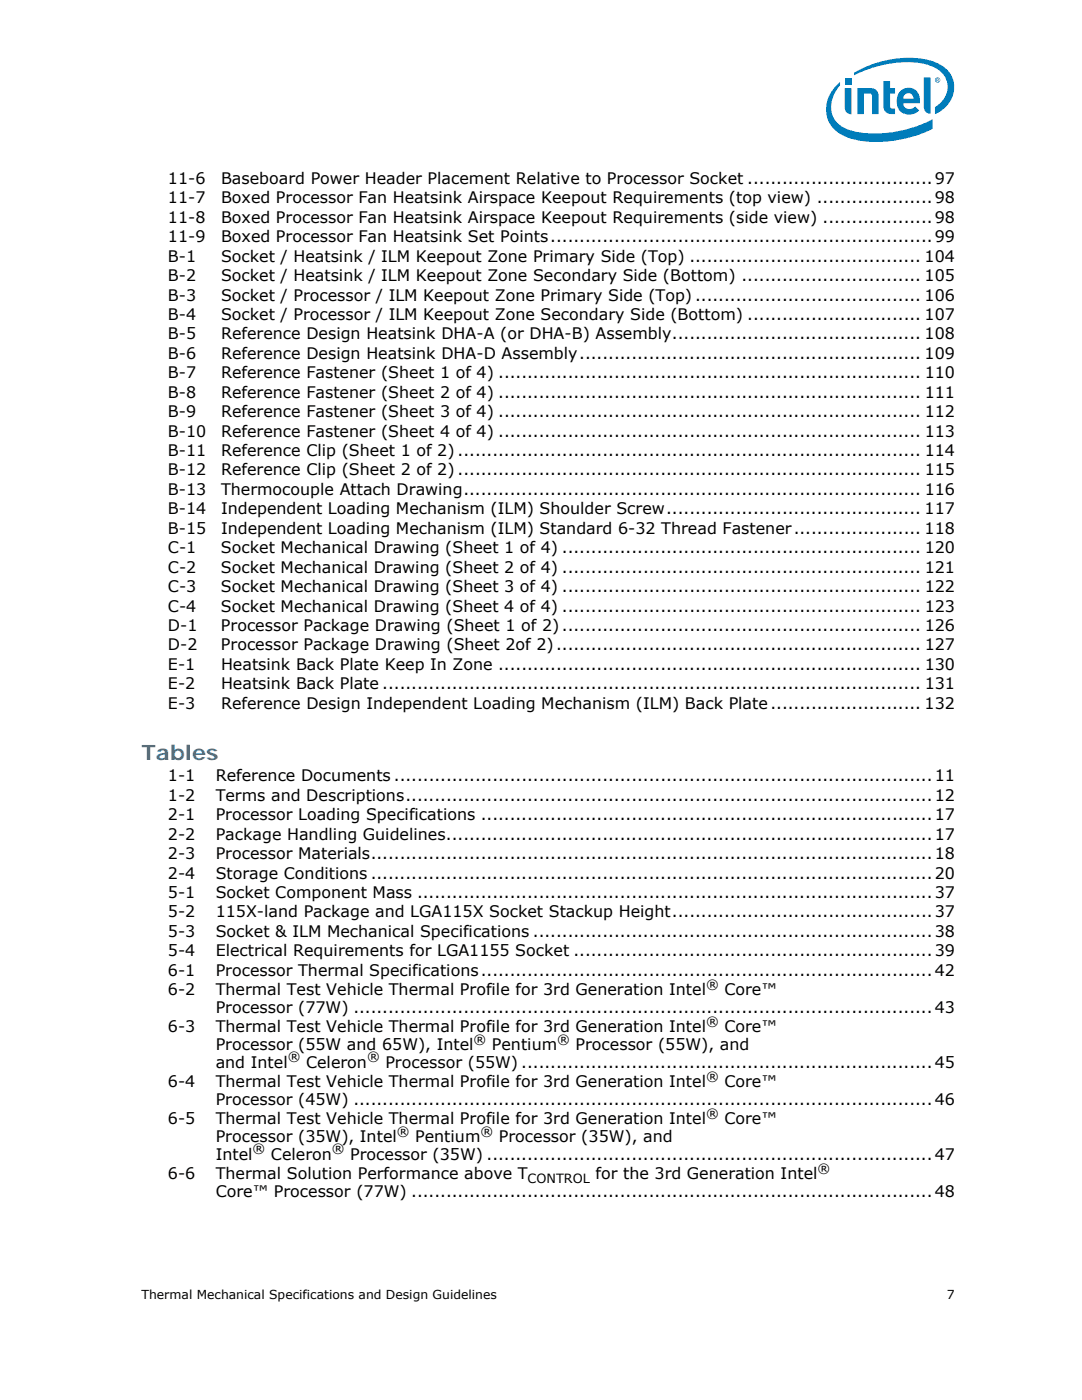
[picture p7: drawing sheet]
<svg xmlns="http://www.w3.org/2000/svg" width="216mm" height="279mm" viewBox="0 0 216 279" stroke-linecap="round" stroke-linejoin="round" font-family="sans-serif">
<defs><g id="words">
<text font-size="4.2" fill="#40719b" x="28.2" y="151.7">Tables</text>
<g font-size="3.2">
<text x="33.5" y="36.7">11-6</text>
<text x="33.5" y="40.6">11-7</text>
<text x="44.1" y="36.7">Baseboard Power Header Placement Relative to Processor Socket ................................97</text>
<text x="44.1" y="40.6">Boxed Processor Fan Heatsink Airspace Keepout Requirements (top view) ....................98</text>
<text x="33.5" y="44.4">11-8</text>
<text x="44.1" y="44.4">Boxed Processor Fan Heatsink Airspace Keepout Requirements (side view) ...................98</text>
<text x="33.5" y="48.3">11-9</text>
<text x="33.5" y="52.2">B-1</text>
<text x="44.1" y="52.2">Socket / Heatsink / ILM Keepout Zone Primary Side (Top) ........................................ 104</text>
<text x="44.1" y="48.3">Boxed Processor Fan Heatsink Set Points..................................................................99</text>
<text x="33.5" y="56.1">B-2</text>
<text x="33.5" y="60">B-3</text>
<text x="44.1" y="56.1">Socket / Heatsink / ILM Keepout Zone Secondary Side (Bottom) ............................... 105</text>
<text x="44.1" y="60">Socket / Processor / ILM Keepout Zone Primary Side (Top) ....................................... 106</text>
<text x="33.5" y="63.9">B-4</text>
<text x="44.1" y="63.9">Socket / Processor / ILM Keepout Zone Secondary Side (Bottom) .............................. 107</text>
<text x="33.5" y="67.7">B-5</text>
<text x="33.5" y="71.6">B-6</text>
<text x="44.1" y="67.7">Reference Design Heatsink DHA-A (or DHA-B) Assembly........................................... 108</text>
<text x="44.1" y="71.6">Reference Design Heatsink DHA-D Assembly........................................................... 109</text>
<text x="33.5" y="75.5">B-7</text>
<text x="44.1" y="75.5">Reference Fastener (Sheet 1 of 4) ......................................................................... 110</text>
<text x="33.5" y="79.4">B-8</text>
<text x="33.5" y="83.3">B-9</text>
<text x="44.1" y="79.4">Reference Fastener (Sheet 2 of 4) ......................................................................... 111</text>
<text x="44.1" y="83.3">Reference Fastener (Sheet 3 of 4) ......................................................................... 112</text>
<text x="33.5" y="87.1">B-10</text>
<text x="44.1" y="87.1">Reference Fastener (Sheet 4 of 4) ......................................................................... 113</text>
<text x="33.5" y="91">B-11</text>
<text x="33.5" y="94.9">B-12</text>
<text x="44.1" y="91">Reference Clip (Sheet 1 of 2) ................................................................................ 114</text>
<text x="44.1" y="94.9">Reference Clip (Sheet 2 of 2) ................................................................................ 115</text>
<text x="33.5" y="98.8">B-13</text>
<text x="44.1" y="98.8">Thermocouple Attach Drawing............................................................................... 116</text>
<text x="33.5" y="102.7">B-14</text>
<text x="33.5" y="106.5">B-15</text>
<text x="44.1" y="102.7">Independent Loading Mechanism (ILM) Shoulder Screw............................................ 117</text>
<text x="44.1" y="106.5">Independent Loading Mechanism (ILM) Standard 6-32 Thread Fastener...................... 118</text>
<text x="33.5" y="110.4">C-1</text>
<text x="44.1" y="110.4">Socket Mechanical Drawing (Sheet 1 of 4) .............................................................. 120</text>
<text x="33.5" y="114.3">C-2</text>
<text x="33.5" y="118.2">C-3</text>
<text x="44.1" y="114.3">Socket Mechanical Drawing (Sheet 2 of 4) .............................................................. 121</text>
<text x="44.1" y="118.2">Socket Mechanical Drawing (Sheet 3 of 4) .............................................................. 122</text>
<text x="33.5" y="122.1">C-4</text>
<text x="33.5" y="125.9">D-1</text>
<text x="44.1" y="125.9">Processor Package Drawing (Sheet 1 of 2).............................................................. 126</text>
<text x="44.1" y="122.1">Socket Mechanical Drawing (Sheet 4 of 4) .............................................................. 123</text>
<text x="33.5" y="129.8">D-2</text>
<text x="44.1" y="129.8">Processor Package Drawing (Sheet 2of 2)............................................................... 127</text>
<text x="33.5" y="133.7">E-1</text>
<text x="33.5" y="137.6">E-2</text>
<text x="44.1" y="133.7">Heatsink Back Plate Keep In Zone ......................................................................... 130</text>
<text x="44.1" y="137.6">Heatsink Back Plate ............................................................................................. 131</text>
<text x="33.5" y="141.5">E-3</text>
<text x="44.1" y="141.5">Reference Design Independent Loading Mechanism (ILM) Back Plate.......................... 132</text>
<text x="33.5" y="155.9">1-1</text>
<text x="43" y="155.9">Reference Documents .............................................................................................11</text>
<text x="33.5" y="159.8">1-2</text>
<text x="43" y="159.8">Terms and Descriptions...........................................................................................12</text>
<text x="33.5" y="163.7">2-1</text>
<text x="33.5" y="167.6">2-2</text>
<text x="43" y="163.7">Processor Loading Specifications ..............................................................................17</text>
<text x="43" y="167.6">Package Handling Guidelines....................................................................................17</text>
<text x="33.5" y="171.4">2-3</text>
<text x="43" y="171.4">Processor Materials.................................................................................................18</text>
<text x="33.5" y="175.3">2-4</text>
<text x="33.5" y="179.2">5-1</text>
<text x="43" y="175.3">Storage Conditions .................................................................................................20</text>
<text x="43" y="179.2">Socket Component Mass .........................................................................................37</text>
<text x="33.5" y="183.1">5-2</text>
<text x="43" y="183.1">115X-land Package and LGA115X Socket Stackup Height.............................................37</text>
<text x="33.5" y="187">5-3</text>
<text x="33.5" y="190.9">5-4</text>
<text x="43" y="187">Socket &amp; ILM Mechanical Specifications .....................................................................38</text>
<text x="43" y="190.9">Electrical Requirements for LGA1155 Socket ..............................................................39</text>
<text x="33.5" y="194.7">6-1</text>
<text x="43" y="194.7">Processor Thermal Specifications..............................................................................42</text>
<text x="33.5" y="198.6">6-2</text>
<text x="43" y="202.1">Processor (77W) ....................................................................................................43</text>
<text x="43" y="198.6">Thermal Test Vehicle Thermal Profile for 3rd Generation Intel</text>
<text x="144.6" y="198.6">Core™</text>
<text x="33.5" y="206">6-3</text>
<text x="43" y="209.5">Processor (55W and 65W), Intel</text>
<text x="43" y="206">Thermal Test Vehicle Thermal Profile for 3rd Generation Intel</text>
<text x="98.2" y="209.5">Pentium</text>
<text x="114.9" y="209.5">Processor (55W), and</text>
<text x="144.6" y="206">Core™</text>
<text x="43" y="213.1">and Intel</text>
<text x="61.1" y="213.1">Celeron</text>
<text x="76.9" y="213.1">Processor (55W) .......................................................................45</text>
<text x="33.5" y="217">6-4</text>
<text x="43" y="220.5">Processor (45W) ....................................................................................................46</text>
<text x="43" y="217">Thermal Test Vehicle Thermal Profile for 3rd Generation Intel</text>
<text x="144.6" y="217">Core™</text>
<text x="33.5" y="224.4">6-5</text>
<text x="43" y="227.9">Processor (35W), Intel</text>
<text x="43" y="224.4">Thermal Test Vehicle Thermal Profile for 3rd Generation Intel</text>
<text x="82.8" y="227.9">Pentium</text>
<text x="99.5" y="227.9">Processor (35W), and</text>
<text x="144.6" y="224.4">Core™</text>
<text x="43" y="231.4">Intel</text>
<text x="54.1" y="231.4">Celeron</text>
<text x="69.9" y="231.4">Processor (35W) .............................................................................47</text>
<text x="33.5" y="235.3">6-6</text>
<text x="43" y="238.8">Core™ Processor (77W) ..........................................................................................48</text>
<text x="43" y="235.3">Thermal Solution Performance above T</text>
<text x="118.8" y="235.3">for the 3rd Generation Intel</text>
</g>
<g font-size="2.5">
<text x="140.9" y="197.3">®</text>
<text x="94.5" y="208.3">®</text>
<text x="111.2" y="208.3">®</text>
<text x="140.9" y="204.8">®</text>
<text x="57.4" y="211.8">®</text>
<text x="73.2" y="211.8">®</text>
<text x="140.9" y="215.7">®</text>
<text x="79.2" y="226.6">®</text>
<text x="95.9" y="226.6">®</text>
<text x="140.9" y="223.1">®</text>
<text x="50.4" y="230.2">®</text>
<text x="66.2" y="230.2">®</text>
<text x="105.3" y="236.1">CONTROL</text>
<text x="163.1" y="234">®</text>
<text x="28.2" y="259.2">Thermal Mechanical Specifications and Design Guidelines</text>
<text x="188.9" y="259.2">7</text>
</g>
</g></defs>
<g fill="#007cba">
<path d="M184.3 15.5h1.4v7.2a1.3 1.3 0 0 1-1.4-1.4z"/>
<path d="M168.6 17.6h1.3v5.2a1.3 1.3 0 0 1-1.3-1.4z"/>
<path d="M168.6 15.6h1.3v1.3h-1.3z"/>
<path d="M176.3 16.2h1.3v1.4h1v1.1h-1l.1 2.8 .1 .1 .8 .1v1.1a1.81 1.81 0 0 1-2.3-1.1z"/>
<path d="M171.1 17.6h2.7a1.44 1.44 0 0 1 1.5 1.5v3.7h-1.3v-3.6l-.2-.5h-.3h-1.1v4.1h-1.3z"/>
<path d="M167 17a6.2 6.2 0 0 0-2 6.3 6.2 6.2 0 0 0 5 4.4 24.4 24.4 0 0 0 16.1-2v-1.9a23.8 23.8 0 0 1-16.3 2.3 5 5 0 0 1-3-8l.8-1.1v-.7zM170.4 14.5v.5a22.9 22.9 0 0 1 13.8-2.3 5.4 5.4 0 0 1 4.8 4 4.7 4.7 0 0 1-2.4 4.7v1.4a5.6 5.6 0 0 0 2.8-8.4 9.3 9.3 0 0 0-6.8-2.8 21.8 21.8 0 0 0-12.2 2.9z"/>
<path d="M179.8 18a2.29 2.29 0 0 1 2.6-.2 2.29 2.29 0 0 1 1.2 2.3v.5h-3.4a1.3 1.3 0 0 0 1 1.2 1.3 1.3 0 0 0 1.4-.5l.8 .7a2.61 2.61 0 0 1-3.2 .5 2.61 2.61 0 0 1-1.2-3l.2-.6zM180.5 18.9l-.3 .8h2.1a1 1 0 0 0-.6-1 1 1 0 0 0-1.2 .2z"/>
<path d="M186.6 16a.53 .53 0 0 1 1 0 .53 .53 0 0 1-1 0zM186.6 16a.45 .45 0 0 0 .9 0 .45 .45 0 0 0-.9 0zM186.9 15.7h.3l.1 .6-.3-.3-.1 .3zM187 15.8v.1h.2v-.1z"/>
</g>
<use href="#words"/>
</svg>
